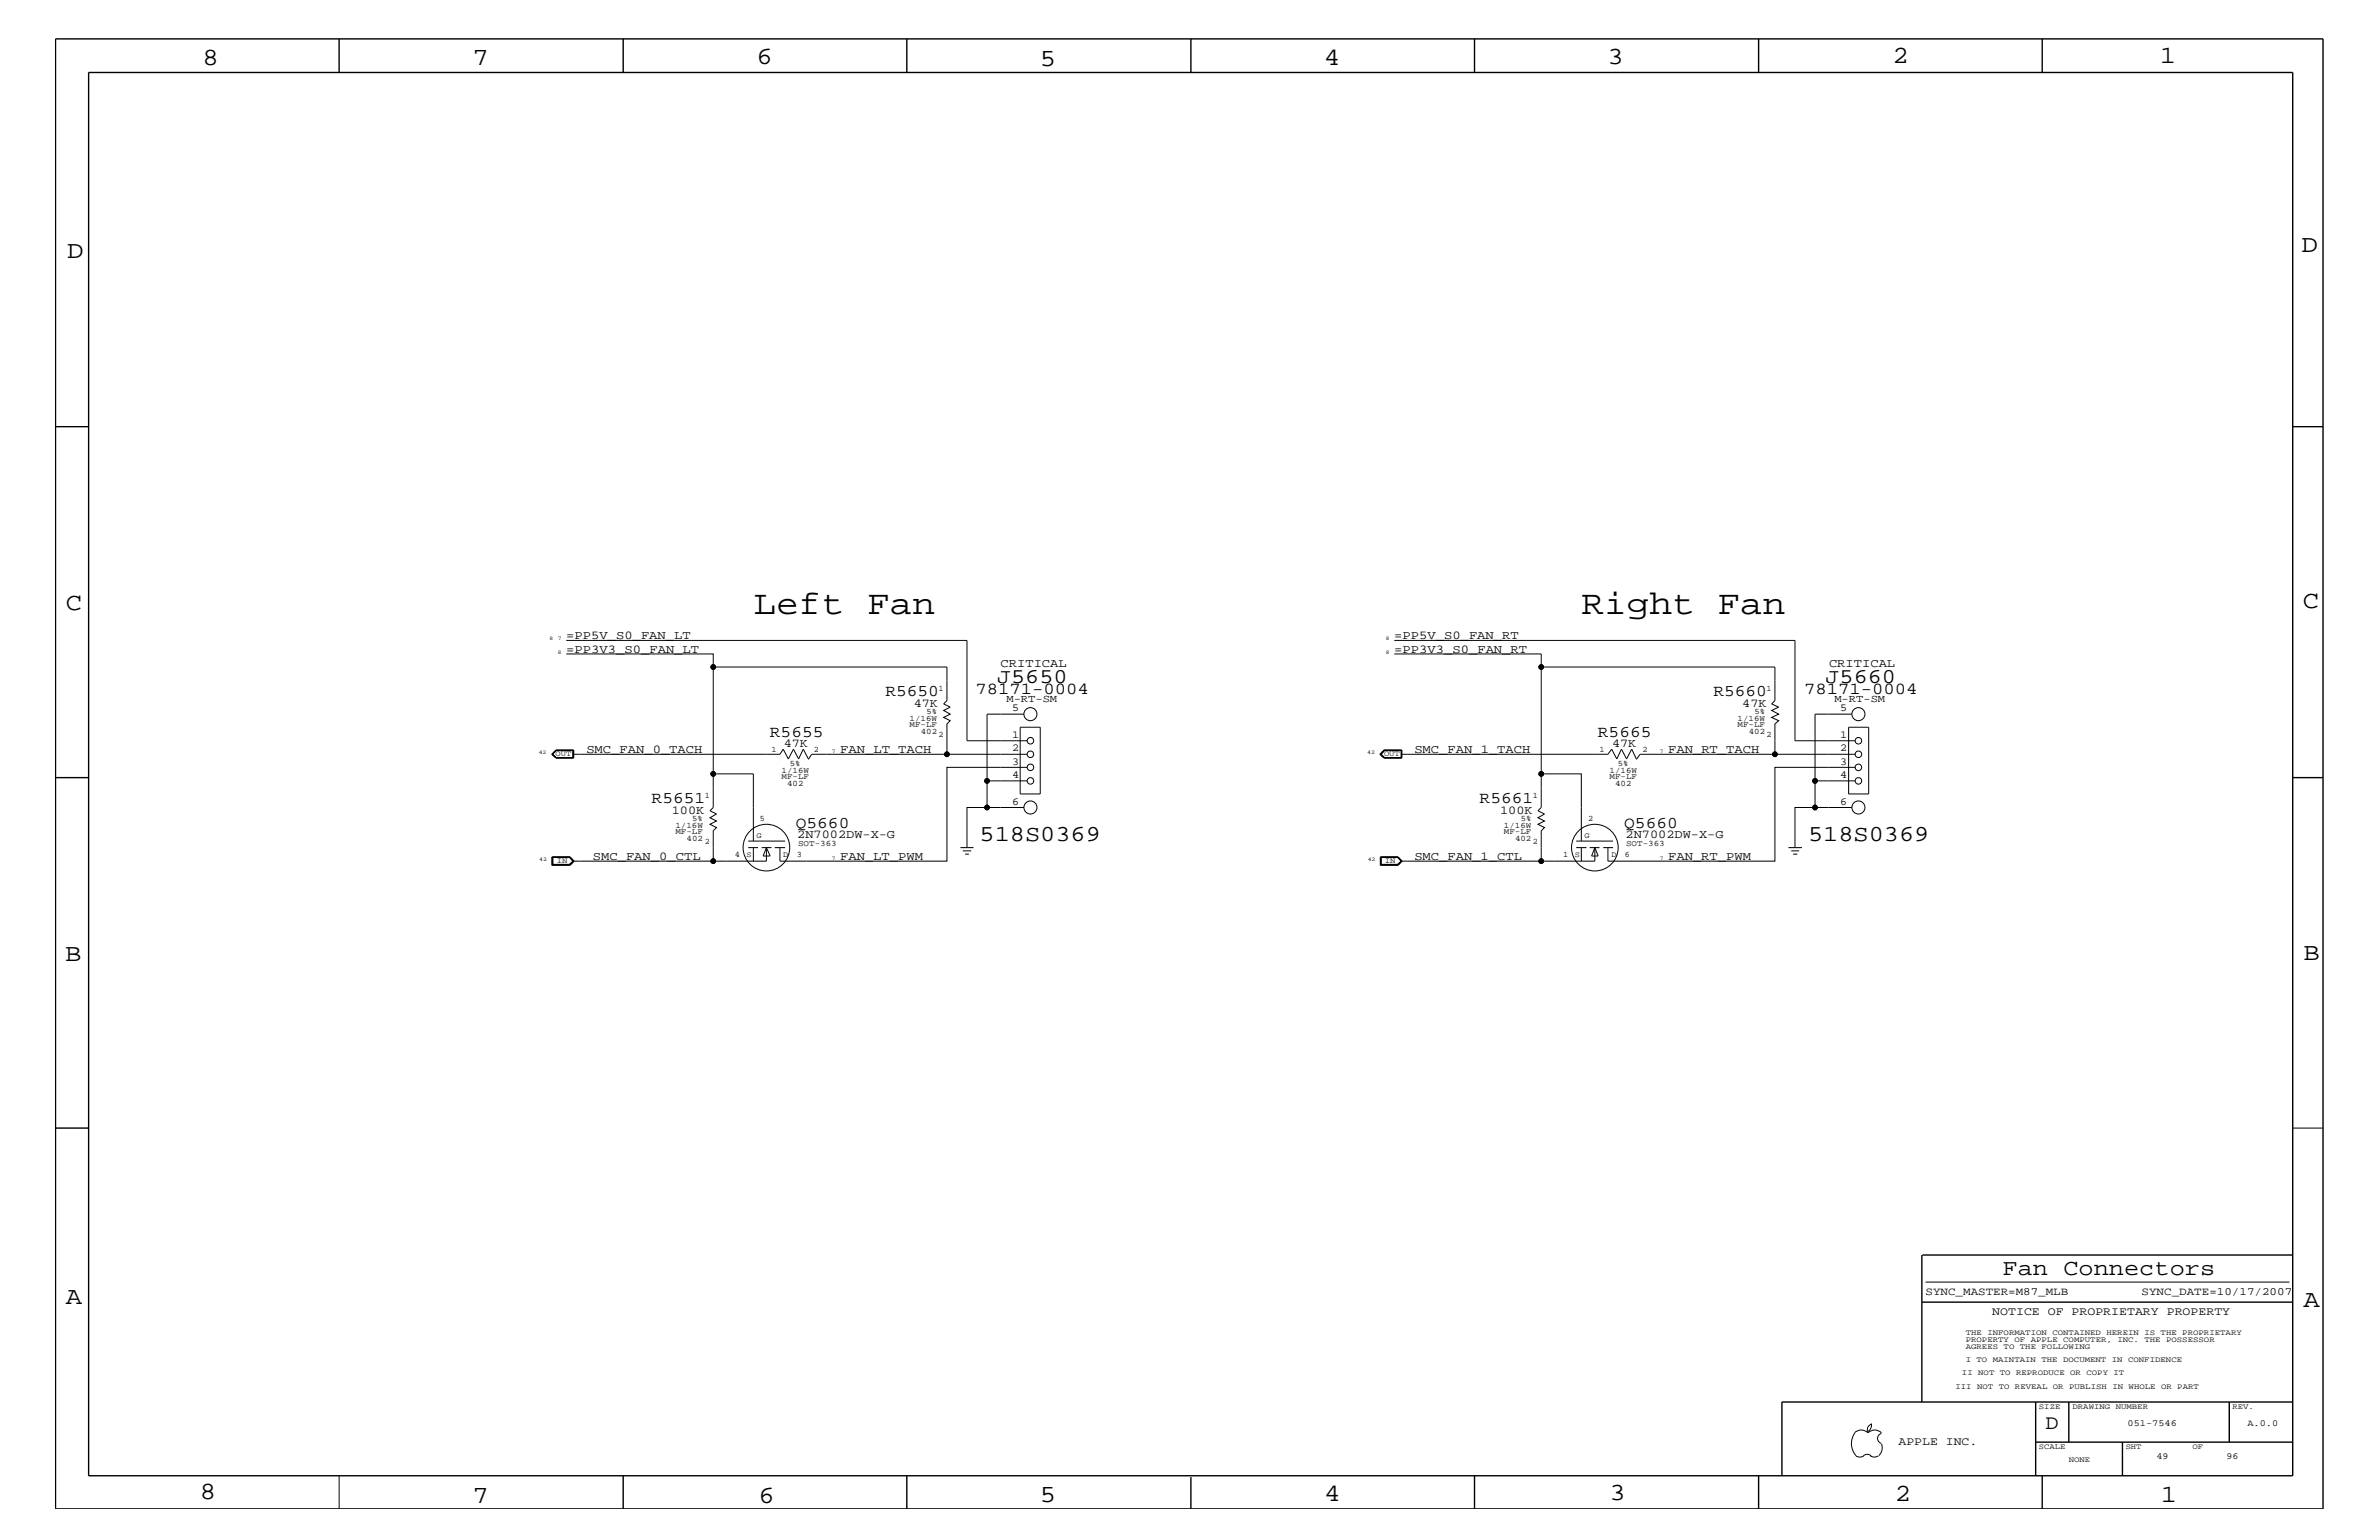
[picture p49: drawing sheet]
<svg xmlns="http://www.w3.org/2000/svg" width="432mm" height="279mm" viewBox="0 0 432 279" stroke-linecap="round" stroke-linejoin="round" font-family="sans-serif">
<defs><g id="words">
<g font-size="6.2">
<text x="136.7" y="111.4">Left Fan</text>
<text x="287" y="111.4">Right Fan</text>
</g>
<g font-size="4.5">
<text x="36.7" y="11.7">8</text>
<text x="85.8" y="11.7">7</text>
<text x="137.3" y="11.5">6</text>
<text x="240.3" y="11.7">4</text>
<text x="291.8" y="11.5">3</text>
<text x="343.5" y="11.5">2</text>
<text x="392" y="11.5">1</text>
<text x="188.7" y="12.1">5</text>
<text x="12.2" y="46.8">D</text>
<text x="417.7" y="45.7">D</text>
<text x="11.9" y="110.6">C</text>
<text x="418" y="110.3">C</text>
<text x="11.9" y="174.3">B</text>
<text x="418.1" y="174.2">B</text>
<text x="11.9" y="236.7">A</text>
<text x="418.1" y="237.1">A</text>
<text x="36.2" y="271.9">8</text>
<text x="85.8" y="272.7">7</text>
<text x="137.7" y="272.7">6</text>
<text x="188.7" y="272.5">5</text>
<text x="240.4" y="272.3">4</text>
<text x="292.1" y="272.2">3</text>
<text x="343.9" y="272.3">2</text>
<text x="392.2" y="272.6">1</text>
</g>
<g font-size="4.1">
<text x="177.8" y="152.6">518S0369</text>
<text x="328.2" y="152.6">518S0369</text>
<text x="363.5" y="231.3">Fan Connectors</text>
</g>
<g font-size="3.8">
<text x="181" y="124">J5650</text>
<text x="331.3" y="124">J5660</text>
</g>
<text font-size="3.7" x="371.3" y="259.3">D</text>
<g font-size="3">
<text x="177.1" y="125.9">78171-0004</text>
<text x="327.4" y="125.9">78171-0004</text>
<text x="160.7" y="126.4">R5650</text>
<text x="311" y="126.4">R5660</text>
<text x="139.7" y="133.8">R5655</text>
<text x="290" y="133.8">R5665</text>
<text x="118.3" y="145.7">R5651</text>
<text x="268.6" y="145.7">R5661</text>
<text x="144.4" y="150.1">Q5660</text>
<text x="294.8" y="150.1">Q5660</text>
</g>
<g font-size="2.2">
<text x="102.8" y="115.9">=PP5V_S0_FAN_LT</text>
<text x="102.8" y="118.4">=PP3V3_S0_FAN_LT</text>
<text x="253.1" y="118.4">=PP3V3_S0_FAN_RT</text>
<text x="253.1" y="115.9">=PP5V_S0_FAN_RT</text>
<text x="181.6" y="121">CRITICAL</text>
<text x="332" y="121">CRITICAL</text>
<text x="165.9" y="128.2">47K</text>
<text x="316.2" y="128.2">47K</text>
<text x="106.4" y="136.6">SMC_FAN_0_TACH</text>
<text x="142.2" y="135.5">47K</text>
<text x="152.5" y="136.6">FAN_LT_TACH</text>
<text x="256.7" y="136.6">SMC_FAN_1_TACH</text>
<text x="292.6" y="135.5">47K</text>
<text x="302.8" y="136.6">FAN_RT_TACH</text>
<text x="121.9" y="147.6">100K</text>
<text x="272.3" y="147.6">100K</text>
<text x="107.6" y="156">SMC_FAN_0_CTL</text>
<text x="144.7" y="152">2N7002DW-X-G</text>
<text x="152.5" y="156">FAN_LT_PWM</text>
<text x="256.7" y="156">SMC_FAN_1_CTL</text>
<text x="295.1" y="152">2N7002DW-X-G</text>
<text x="302.8" y="156">FAN_RT_PWM</text>
</g>
<g font-size="2.1">
<text x="361.6" y="238.6">NOTICE OF PROPRIETARY PROPERTY</text>
<text x="344.6" y="262.2">APPLE INC.</text>
</g>
<g font-size="2">
<text x="349.5" y="235">SYNC_MASTER=M87_MLB</text>
<text x="388.7" y="235">SYNC_DATE=10/17/2007</text>
</g>
<g font-size="1.9">
<text x="182.7" y="127.4">M-RT-SM</text>
<text x="183.7" y="129.1">5</text>
<text x="333" y="127.4">M-RT-SM</text>
<text x="334" y="129.1">5</text>
<text x="183.7" y="133.9">1</text>
<text x="183.7" y="136.3">2</text>
<text x="334" y="133.9">1</text>
<text x="334" y="136.3">2</text>
<text x="183.7" y="138.7">3</text>
<text x="183.7" y="141.2">4</text>
<text x="334" y="138.7">3</text>
<text x="334" y="141.2">4</text>
<text x="183.7" y="146">6</text>
<text x="334" y="146">6</text>
</g>
<g font-size="1.7">
<text x="386.2" y="258.7">051-7546</text>
<text x="407.9" y="258.7">A.0.0</text>
<text x="391.4" y="264.7">49</text>
<text x="404.1" y="264.7">96</text>
</g>
<g font-size="1.5">
<text x="170.3" y="125.3">1</text>
<text x="320.6" y="125.3">1</text>
<text x="165.1" y="130.8">1/16W</text>
<text x="165.1" y="131.9">MF-LF</text>
<text x="168.1" y="129.6">5%</text>
<text x="315.4" y="131.9">MF-LF</text>
<text x="315.4" y="130.8">1/16W</text>
<text x="318.4" y="129.6">5%</text>
<text x="140" y="136.4">1</text>
<text x="147.7" y="136.4">2</text>
<text x="167.1" y="133.2">402</text>
<text x="170.3" y="133.8">2</text>
<text x="290.3" y="136.4">1</text>
<text x="298.1" y="136.4">2</text>
<text x="317.4" y="133.2">402</text>
<text x="320.6" y="133.8">2</text>
<text x="141.9" y="140.2">1/16W</text>
<text x="141.9" y="141.4">MF-LF</text>
<text x="142.9" y="142.6">402</text>
<text x="143.4" y="139">5%</text>
<text x="292.1" y="141.4">MF-LF</text>
<text x="292.1" y="140.2">1/16W</text>
<text x="293.2" y="142.6">402</text>
<text x="293.7" y="139">5%</text>
<text x="125.6" y="149">5%</text>
<text x="127.9" y="144.7">1</text>
<text x="137.9" y="149">5</text>
<text x="276" y="149">5%</text>
<text x="278.2" y="144.7">1</text>
<text x="288.3" y="149">2</text>
<text x="122.6" y="151.3">MF-LF</text>
<text x="122.6" y="150.1">1/16W</text>
<text x="124.6" y="152.6">402</text>
<text x="127.9" y="153.2">2</text>
<text x="133.4" y="155.6">4</text>
<text x="144.6" y="155.6">3</text>
<text x="144.9" y="153.4">SOT-363</text>
<text x="273" y="151.3">MF-LF</text>
<text x="273" y="150.1">1/16W</text>
<text x="275" y="152.6">402</text>
<text x="278.2" y="153.2">2</text>
<text x="283.7" y="155.6">1</text>
<text x="294.9" y="155.6">6</text>
<text x="295.1" y="153.4">SOT-363</text>
</g>
<g font-size="1.4">
<text x="100.8" y="137.2">OUT</text>
<text x="251.2" y="137.2">OUT</text>
<text x="135.5" y="155.6">S</text>
<text x="137.3" y="152">G</text>
<text x="142.2" y="155.6">D</text>
<text x="285.8" y="155.6">S</text>
<text x="287.6" y="152">G</text>
<text x="292.5" y="155.6">D</text>
<text x="101.1" y="156.6">IN</text>
<text x="251.4" y="156.6">IN</text>
<text x="356.8" y="242.3">THE INFORMATION CONTAINED HEREIN IS THE PROPRIETARY</text>
<text x="356.8" y="243.5">PROPERTY OF APPLE COMPUTER, INC. THE POSSESSOR</text>
<text x="356.8" y="244.7">AGREES TO THE FOLLOWING</text>
<text x="354.9" y="252">III NOT TO REVEAL OR PUBLISH IN WHOLE OR PART</text>
<text x="356.1" y="249.5">II NOT TO REPRODUCE OR COPY IT</text>
<text x="356.8" y="247.1">I TO MAINTAIN THE DOCUMENT IN CONFIDENCE</text>
<text x="370.1" y="255.6">SIZE</text>
<text x="376.2" y="255.6">DRAWING NUMBER</text>
<text x="405.2" y="255.6">REV.</text>
<text x="370.1" y="262.9">SCALE</text>
<text x="385.8" y="262.9">SHT</text>
<text x="397.9" y="262.9">OF</text>
<text x="375.5" y="265.3">NONE</text>
</g>
<g font-size="1">
<text x="99.7" y="116.2">8</text>
<text x="101.3" y="116.2">7</text>
<text x="101.3" y="118.6">8</text>
<text x="251.5" y="116.2">8</text>
<text x="251.5" y="118.6">8</text>
<text x="97.8" y="136.8">42</text>
<text x="151" y="136.6">7</text>
<text x="248.2" y="136.8">42</text>
<text x="301.2" y="136.6">7</text>
<text x="151" y="156">7</text>
<text x="301.2" y="156">7</text>
<text x="97.9" y="156.2">42</text>
<text x="248.2" y="156.2">42</text>
</g>
</g></defs>
<g fill="none" stroke="#000" stroke-width=".18">
<path d="M102.8 118.6h26.7v2.4h42.4v6.1l-.6 .6 1.2 .6-1.2 .6 1.2 .7-1.2 .6 1.2 .6-.6 .5v5.5h14.5M102.8 116.2h72.7v18.2h10.9M253.1 118.6h26.6v2.4h42.5v6.1l-.6 .6 1.2 .6-1.2 .6 1.2 .7-1.2 .6 1.2 .6-.6 .5v5.5h14.5M253.1 116.2h72.7v18.2h10.9M100.2 136.8l.7-.7h3.2v1.4h-3.2zM100.9 137.4h3.2M100.9 136.2l-.7 .6 .7 .6M100.9 136.2h3.2M100.9 136.2l-.6 .6 .6 .6M104 136.8h37.6l.6-.9 .9 1.8 .9-1.8 .9 1.8 .9-1.8 .9 1.8M104 136.2v1.2M104.1 136.1v1.4"/>
<path d="M129.5 121v25.5l-.6 .6 1.1 .6-1.1 .7 1.1 .6-1.1 .5 1.1 .6-.5 .6v5.5h-25.5M171.9 136.8h-24.6l-.6 1M185.2 131.9h3.6v12.1h-3.6zM185.8 129.6h-6.6v12.1M186.4 139.2h-14.5v17h-30.3v-2.4M251.2 136.1h3.2v1.4h-3.2M251.2 136.1l-.8 .7 .8 .7M251.2 136.1l-.7 .7 .7 .7M251.3 136.2h3v1.2h-3M251.3 136.2l-.7 .6 .7 .6M251.3 136.2l-.6 .6 .6 .6M254.3 136.8h37.5l.7-.9 1 1.8 .8-1.8 .9 1.8 1-1.8 .8 1.8"/>
<path d="M279.7 121v19.4h7.3v12.2M322.2 136.8h-24.5l-.7 1M335.5 131.9h3.7v12.1h-3.7zM336.1 129.6h-6.7v12.1M336.7 139.2h-14.5v17h-30.4v-2.4M100.2 155.5h3.3l.7 .7-.7 .8h-3.3zM100.2 155.5v1.4h3.3l.6-.7-.6-.7M103.4 155.6h-3.1v1.2h3.1M103.4 155.6l.7 .6-.7 .6M103.4 155.6l.6 .6M104 156.2l-.6 .6M129.5 140.4h7.2v12.2"/>
<path d="M135.8 153.8h1.8M135.8 152.6h6.7M136.7 153.8v2.4M138.3 153.8h1.7M139.1 153.8v2.4h-9.6M139.1 153.8l.7 1.5h-1.3zM140.6 153.8h1.9M174.3 153.8h2.4M174.8 154.4h1.5M175.2 155h.7M179.2 146.5h-3.7v7.3M186.4 141.7h-7.2v4.8h6.6"/>
<path d="M250.5 155.5h3.2l.8 .7-.8 .8h-3.2zM250.6 155.5v1.4h3.1l.7-.7-.7-.7M250.6 155.6h3.1l.6 .6M250.7 155.6v1.2M253.7 155.6l.6 .6M254.3 156.2l-.6 .6h-3.1M254.3 156.2l-.6 .6M279.7 140.4v6.1l-.6 .6 1.2 .6-1.2 .7 1.2 .6-1.2 .5 1.2 .6-.6 .6v5.5h-25.4M286.1 153.8h1.9M286.1 152.6h6.7M287 153.8v2.4M288.5 153.8h1.8"/>
<path d="M289.5 153.8v2.4h-9.8M289.5 153.8l.6 1.5h-1.2zM291 153.8h1.8M324.6 153.8h2.5M325.1 154.4h1.5M325.5 155h.7M329.4 146.5h-3.6v7.3M336.7 141.7h-7.3v4.8h6.7M416.1 204.7h5.5M349.5 232.6h66M336.6 260a1.69 1.69 0 0 1 2.4 0 1.72 1.72 0 0 1 2.5 0M339.6 258.3l.1 .1a1.27 1.27 0 0 1-.7 1.3"/>
<path d="M339.6 258.4a.99 .99 0 0 0-.6 1.4M61.6 267.7v6.1M336.6 260a3.3 3.3 0 0 0 .3 4.1M336.9 264.1l.7 .3 .7-.3M338.2 264.1l.7-.3 .7 .3M339.5 264.1l.7 .3 .7-.3M341.5 260.1a.93 .93 0 0 0-.7 .9 .93 .93 0 0 0 .7 .9M341.5 262l.1 .7a1.99 1.99 0 0 1-.6 1.4"/>
<circle cx="129.5" cy="121" r=".42"/>
<circle cx="171.9" cy="136.8" r=".42"/>
<circle cx="187" cy="129.6" r="1.19"/>
<circle cx="187" cy="134.4" r=".59"/>
<circle cx="187" cy="136.8" r=".59"/>
<circle cx="187" cy="139.2" r=".59"/>
<circle cx="279.7" cy="121" r=".42"/>
<circle cx="322.2" cy="136.8" r=".42"/>
<circle cx="337.3" cy="129.6" r="1.19"/>
<circle cx="337.3" cy="134.4" r=".59"/>
<circle cx="337.3" cy="136.8" r=".59"/>
<circle cx="337.3" cy="139.2" r=".59"/>
<circle cx="129.5" cy="156.2" r=".42"/>
<circle cx="129.5" cy="140.4" r=".42"/>
<circle cx="139.1" cy="153.8" r="4.2"/>
<circle cx="179.2" cy="146.5" r=".42"/>
<circle cx="179.2" cy="141.7" r=".42"/>
<circle cx="187" cy="146.5" r="1.19"/>
<circle cx="187" cy="141.7" r=".59"/>
<circle cx="279.7" cy="156.2" r=".42"/>
<circle cx="279.7" cy="140.4" r=".42"/>
<circle cx="289.5" cy="153.8" r="4.2"/>
<circle cx="329.4" cy="146.5" r=".42"/>
<circle cx="329.4" cy="141.7" r=".42"/>
<circle cx="337.3" cy="146.5" r="1.19"/>
<circle cx="337.3" cy="141.7" r=".59"/>
</g>
<g fill="none" stroke="#000" stroke-width=".25">
<path d="M10.1 7.1h411.5v266.7h-411.5zM16.1 13.2h400v254.5h-400zM61.6 7.1v6.1M113.1 7.1v6.1M164.6 7.1v6.1M216.2 7.1v6.1M267.6 7.1v6.1M319.2 7.1v6.1M370.7 7.1v6.1M10.1 77.4h6M416.1 77.4h5.5M10.1 141.1h6"/>
<path d="M416.1 141.1h5.5M10.1 204.7h6M348.8 236.2h67.3M348.8 227.7v26.7M348.9 227.7h67.2M369.5 254.4v13.3M375.5 254.4v7.2M404.6 254.4v7.2M416.1 254.4h-92.7v13.3M113.1 267.7v6.1M164.6 267.7v6.1M216.2 268v5.8"/>
<path d="M267.6 267.7v6.1M319.2 267.7v6.1M369.5 261.6h46.6M370.7 267.7v6.1M385.2 261.6v6.1"/>
</g>
<g fill="#000">
<circle cx="129.5" cy="121" r=".42"/>
<circle cx="171.9" cy="136.8" r=".42"/>
<circle cx="279.7" cy="121" r=".42"/>
<circle cx="322.2" cy="136.8" r=".42"/>
<circle cx="129.5" cy="156.2" r=".42"/>
<circle cx="129.5" cy="140.4" r=".42"/>
<circle cx="179.2" cy="146.5" r=".42"/>
<circle cx="179.2" cy="141.7" r=".42"/>
<circle cx="279.7" cy="156.2" r=".42"/>
<circle cx="279.7" cy="140.4" r=".42"/>
<circle cx="329.4" cy="146.5" r=".42"/>
<circle cx="329.4" cy="141.7" r=".42"/>
</g>
<use href="#words"/>
</svg>
